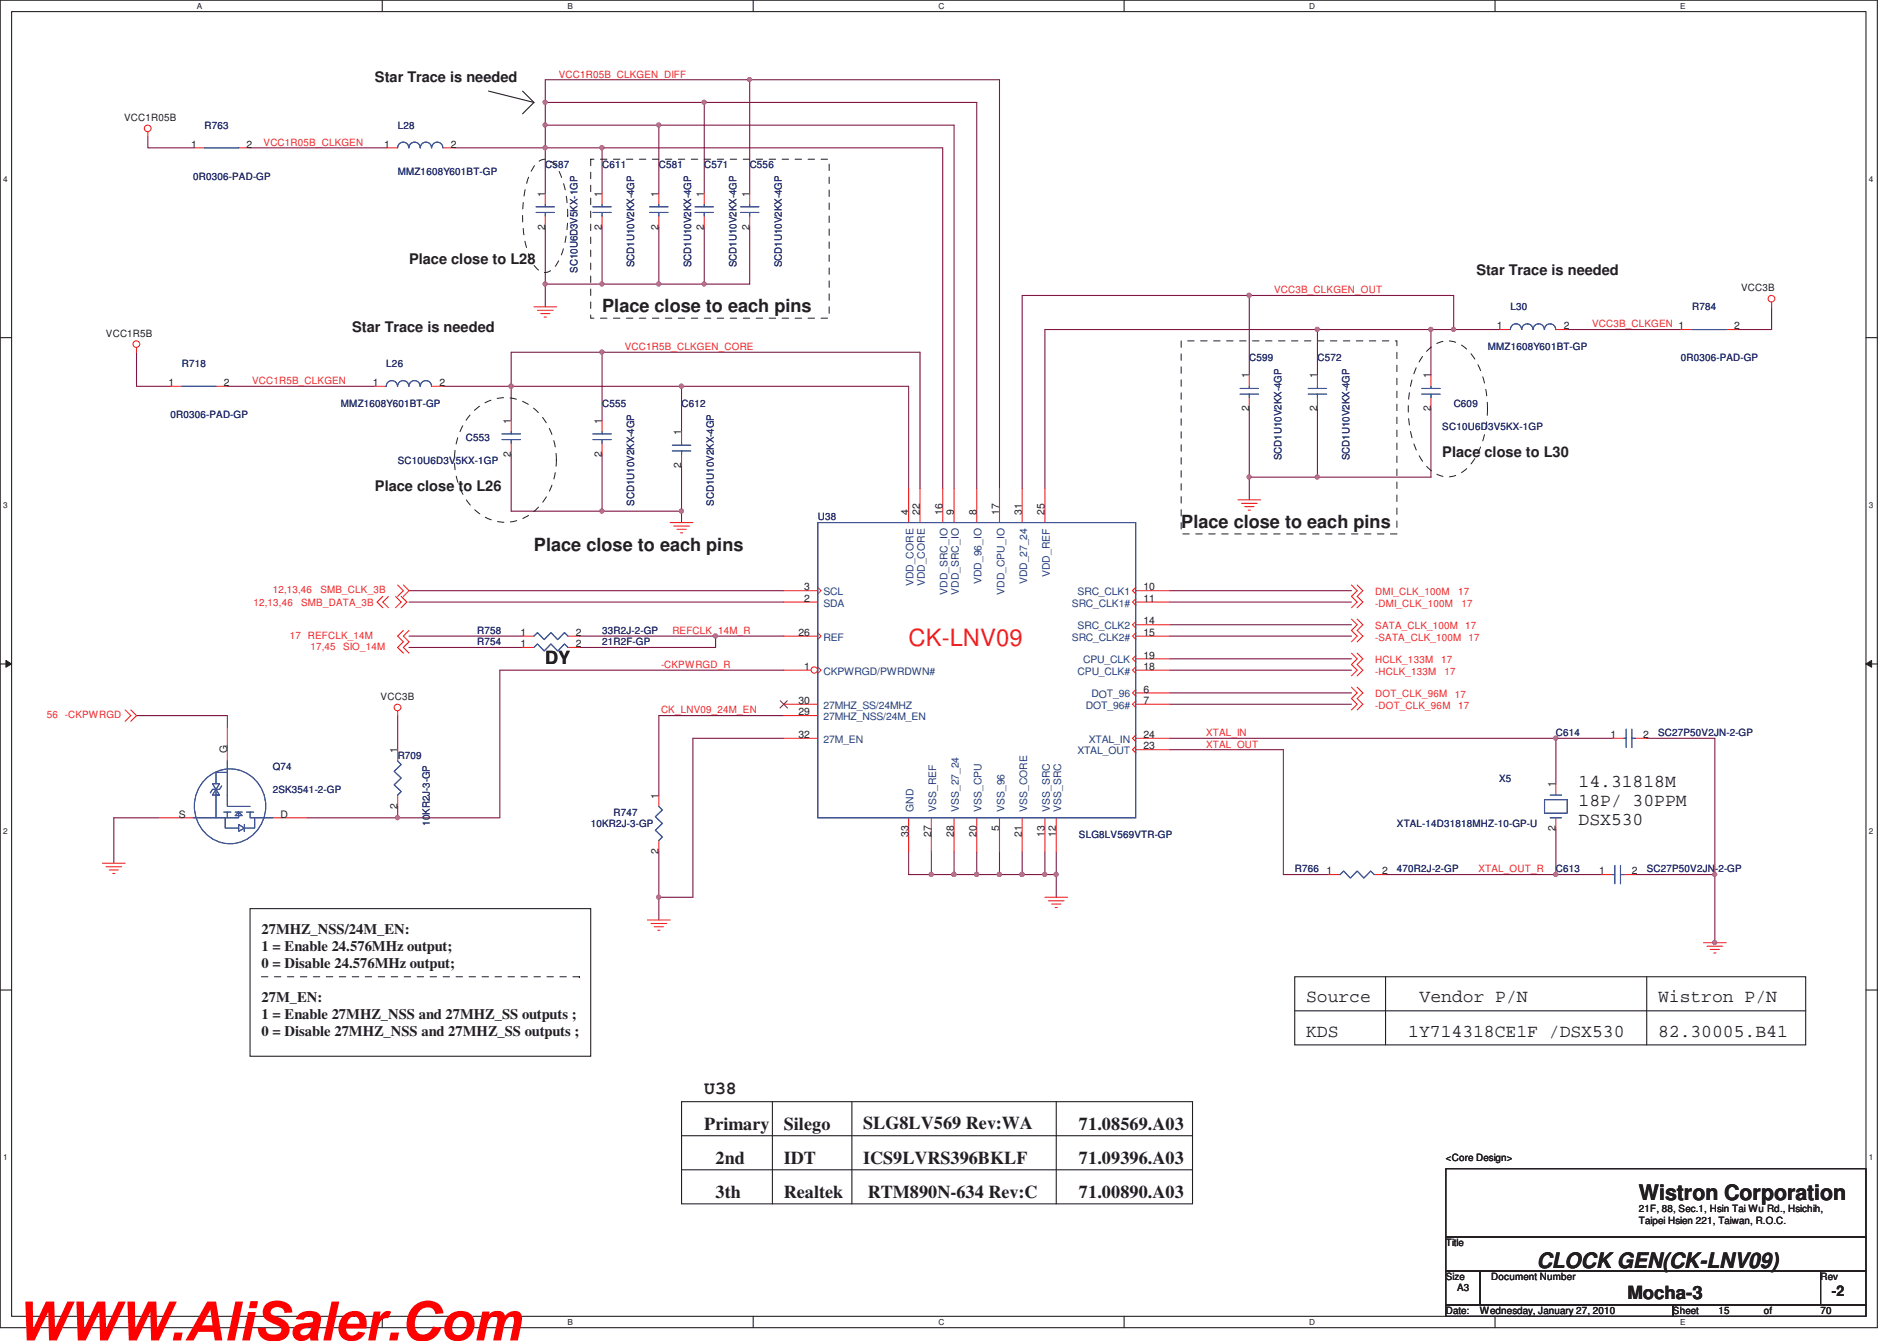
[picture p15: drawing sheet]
<svg xmlns="http://www.w3.org/2000/svg" width="297mm" height="210mm" viewBox="0 0 297 210" stroke-linecap="round" stroke-linejoin="round" font-family="sans-serif">
<defs><g id="words">
<text font-size="8.5" fill="#f00" x="2.5" y="209.9">WWW.AliSaler.Com</text>
<text font-size="3.7" fill="#ec2426" x="142.3" y="101.2">CK-LNV09</text>
<g font-size="3.3" fill="#231f20">
<text x="256.6" y="187.9">Wistron Corporation</text>
<text x="240.6" y="198.5">CLOCK GEN(CK-LNV09)</text>
</g>
<g font-size="2.8" fill="#231f20">
<text x="94.3" y="48.9">Place close to each pins</text>
<text x="185" y="82.7">Place close to each pins</text>
<text x="83.6" y="86.2">Place close to each pins</text>
<text x="85.4" y="104">DY</text>
<text x="247.2" y="123.2">14.31818M</text>
<text x="247.2" y="126.2">18P/ 30PPM</text>
<text x="247.2" y="129.2">DSX530</text>
<text x="204.5" y="157">Source</text>
<text x="222.3" y="157">Vendor P/N</text>
<text x="259.6" y="157">Wistron P/N</text>
<text x="204.5" y="162.3">KDS</text>
<text x="220.5" y="162.3">1Y714318CE1F /DSX530</text>
<text x="259.6" y="162.3">82.30005.B41</text>
<text x="110.3" y="171.3">U38</text>
<text x="110.3" y="176.9">Primary</text>
<text x="122.7" y="176.9">Silego</text>
<text x="135.2" y="176.9">SLG8LV569 Rev:WA</text>
<text x="168.9" y="176.9">71.08569.A03</text>
<text x="112.1" y="182.2">2nd</text>
<text x="122.7" y="182.2">IDT</text>
<text x="135.2" y="182.2">ICS9LVRS396BKLF</text>
<text x="168.9" y="182.2">71.09396.A03</text>
<text x="112.1" y="187.5">3th</text>
<text x="122.7" y="187.5">Realtek</text>
<text x="135.9" y="187.5">RTM890N-634 Rev:C</text>
<text x="168.9" y="187.5">71.00890.A03</text>
<text x="254.8" y="203.4">Mocha-3</text>
</g>
<g font-size="2.3" fill="#231f20">
<text x="58.7" y="12.8">Star Trace is needed</text>
<text x="64" y="41.3">Place close to L28</text>
<text x="231.2" y="43">Star Trace is needed</text>
<text x="55.2" y="51.9">Star Trace is needed</text>
<text x="225.8" y="71.5">Place close to L30</text>
<text x="58.7" y="76.8">Place close to L26</text>
<text x="40.9" y="146.2">27MHZ_NSS/24M_EN:</text>
<text x="40.9" y="148.9">1 = Enable 24.576MHz output;</text>
<text x="40.9" y="151.6">0 = Disable 24.576MHz output;</text>
<text x="40.9" y="156.8">27M_EN:</text>
<text x="40.9" y="159.6">1 = Enable 27MHZ_NSS and 27MHZ_SS outputs ;</text>
<text x="40.9" y="162.3">0 = Disable 27MHZ_NSS and 27MHZ_SS outputs ;</text>
<text x="286.8" y="202.9">-2</text>
</g>
<g font-size="1.6" fill="#ec2426">
<text x="87.5" y="12.1">VCC1R05B_CLKGEN_DIFF</text>
<text x="41.3" y="22.8">VCC1R05B_CLKGEN</text>
<text x="199.5" y="45.9">VCC3B_CLKGEN_OUT</text>
<text x="249.3" y="51.3">VCC3B_CLKGEN 1</text>
<text x="97.8" y="54.8">VCC1R5B_CLKGEN_CORE</text>
<text x="39.5" y="60.2">VCC1R5B_CLKGEN</text>
<text x="39.7" y="94.8">12,13,46</text>
<text x="42.7" y="92.9">12,13,46</text>
<text x="47.2" y="94.8">SMB_DATA_3B</text>
<text x="50.2" y="92.9">SMB_CLK_3B</text>
<text x="215.3" y="95">-DMI_CLK_100M</text>
<text x="215.3" y="93.2">DMI_CLK_100M</text>
<text x="228.3" y="93.2">17</text>
<text x="228.9" y="95">17</text>
<text x="45.4" y="100">17 REFCLK_14M</text>
<text x="48.6" y="101.8">17,45</text>
<text x="53.7" y="101.8">SIO_14M</text>
<text x="105.3" y="99.3">REFCLK_14M_R</text>
<text x="215.3" y="100.3">-SATA_CLK_100M</text>
<text x="215.3" y="98.5">SATA_CLK_100M 17</text>
<text x="230" y="100.3">17</text>
<text x="103.5" y="104.6">-CKPWRGD_R</text>
<text x="215.3" y="103.9">HCLK_133M</text>
<text x="215.3" y="105.7">-HCLK_133M</text>
<text x="225.7" y="103.9">17</text>
<text x="226.2" y="105.7">17</text>
<text x="7.3" y="112.4">56 -CKPWRGD</text>
<text x="103.5" y="111.7">CK_LNV09_24M_EN</text>
<text x="215.3" y="111">-DOT_CLK_96M</text>
<text x="215.3" y="109.2">DOT_CLK_96M</text>
<text x="227.8" y="109.2">17</text>
<text x="228.3" y="111">17</text>
<text x="188.8" y="117">XTAL_OUT</text>
<text x="188.8" y="115.3">XTAL_IN</text>
<text x="231.5" y="136.6">XTAL_OUT_R</text>
</g>
<g font-size="1.6" fill="#231f20">
<text x="19.4" y="18.9">VCC1R05B</text>
<text x="29.9" y="23.1">1</text>
<text x="38.6" y="23.1">2</text>
<text x="60.2" y="23.1">1</text>
<text x="70.6" y="23.1">2</text>
<text x="85.3" y="35.9" transform="rotate(-90 85.3 35.9)">2</text>
<text x="85.3" y="30.8" transform="rotate(-90 85.3 30.8)">1</text>
<text x="94.2" y="35.9" transform="rotate(-90 94.2 35.9)">2</text>
<text x="94.2" y="30.8" transform="rotate(-90 94.2 30.8)">1</text>
<text x="103.1" y="35.9" transform="rotate(-90 103.1 35.9)">2</text>
<text x="103.1" y="30.8" transform="rotate(-90 103.1 30.8)">1</text>
<text x="110.2" y="35.9" transform="rotate(-90 110.2 35.9)">2</text>
<text x="110.2" y="30.8" transform="rotate(-90 110.2 30.8)">1</text>
<text x="117.3" y="35.9" transform="rotate(-90 117.3 35.9)">2</text>
<text x="117.3" y="30.8" transform="rotate(-90 117.3 30.8)">1</text>
<text x="272.6" y="45.6">VCC3B</text>
<text x="16.6" y="52.7">VCC1R5B</text>
<text x="234.4" y="51.6">1</text>
<text x="244.9" y="51.6">2</text>
<text x="271.5" y="51.6">2</text>
<text x="195.6" y="59.3" transform="rotate(-90 195.6 59.3)">1</text>
<text x="206.2" y="59.3" transform="rotate(-90 206.2 59.3)">1</text>
<text x="224" y="59.3" transform="rotate(-90 224 59.3)">1</text>
<text x="26.4" y="60.4">1</text>
<text x="35" y="60.4">2</text>
<text x="58.4" y="60.4">1</text>
<text x="68.8" y="60.4">2</text>
<text x="195.6" y="64.4" transform="rotate(-90 195.6 64.4)">2</text>
<text x="206.2" y="64.4" transform="rotate(-90 206.2 64.4)">2</text>
<text x="224" y="64.4" transform="rotate(-90 224 64.4)">2</text>
<text x="80" y="71.5" transform="rotate(-90 80 71.5)">2</text>
<text x="80" y="66.4" transform="rotate(-90 80 66.4)">1</text>
<text x="94.2" y="71.5" transform="rotate(-90 94.2 71.5)">2</text>
<text x="94.2" y="66.4" transform="rotate(-90 94.2 66.4)">1</text>
<text x="106.7" y="68.2" transform="rotate(-90 106.7 68.2)">1</text>
<text x="106.7" y="73.3" transform="rotate(-90 106.7 73.3)">2</text>
<text x="142.2" y="80.6" transform="rotate(-90 142.2 80.6)">4</text>
<text x="144" y="80.6" transform="rotate(-90 144 80.6)">22</text>
<text x="147.6" y="80.6" transform="rotate(-90 147.6 80.6)">16</text>
<text x="149.3" y="80.6" transform="rotate(-90 149.3 80.6)">9</text>
<text x="152.9" y="80.6" transform="rotate(-90 152.9 80.6)">8</text>
<text x="156.5" y="80.6" transform="rotate(-90 156.5 80.6)">17</text>
<text x="160" y="80.6" transform="rotate(-90 160 80.6)">31</text>
<text x="163.6" y="80.6" transform="rotate(-90 163.6 80.6)">25</text>
<text x="125.9" y="94.2">2</text>
<text x="125.9" y="92.5">3</text>
<text x="179.1" y="92.5">10</text>
<text x="179.1" y="94.2">11</text>
<text x="81.5" y="101.3">1</text>
<text x="81.5" y="99.6">1</text>
<text x="90.2" y="101.3">2</text>
<text x="90.2" y="99.6">2</text>
<text x="125" y="99.6">26</text>
<text x="179.1" y="97.8">14</text>
<text x="179.1" y="99.6">15</text>
<text x="125.9" y="104.9">1</text>
<text x="179.1" y="103.1">19</text>
<text x="179.1" y="104.9">18</text>
<text x="59.6" y="109.6">VCC3B</text>
<text x="125" y="112">29</text>
<text x="125" y="110.2">30</text>
<text x="179.1" y="108.5">6</text>
<text x="179.1" y="110.2">7</text>
<text x="35.6" y="117.9" transform="rotate(-90 35.6 117.9)">G</text>
<text x="62.2" y="117.9" transform="rotate(-90 62.2 117.9)">1</text>
<text x="125" y="115.6">32</text>
<text x="179.1" y="115.6">24</text>
<text x="179.1" y="117.3">23</text>
<text x="252.2" y="115.6">1</text>
<text x="257.3" y="115.6">2</text>
<text x="103.1" y="125" transform="rotate(-90 103.1 125)">1</text>
<text x="243.6" y="123.3" transform="rotate(-90 243.6 123.3)">1</text>
<text x="28" y="128">S</text>
<text x="43.9" y="128">D</text>
<text x="62.2" y="126.6" transform="rotate(-90 62.2 126.6)">2</text>
<text x="142.2" y="131.1" transform="rotate(-90 142.2 131.1)">33</text>
<text x="145.8" y="131.1" transform="rotate(-90 145.8 131.1)">27</text>
<text x="149.3" y="131.1" transform="rotate(-90 149.3 131.1)">28</text>
<text x="152.9" y="131.1" transform="rotate(-90 152.9 131.1)">20</text>
<text x="156.5" y="130.2" transform="rotate(-90 156.5 130.2)">5</text>
<text x="160" y="131.1" transform="rotate(-90 160 131.1)">21</text>
<text x="163.6" y="131.1" transform="rotate(-90 163.6 131.1)">13</text>
<text x="165.4" y="131.1" transform="rotate(-90 165.4 131.1)">12</text>
<text x="243.6" y="130.2" transform="rotate(-90 243.6 130.2)">2</text>
<text x="103.1" y="133.7" transform="rotate(-90 103.1 133.7)">2</text>
<text x="207.7" y="136.9">1</text>
<text x="216.4" y="136.9">2</text>
<text x="250.4" y="136.9">1</text>
<text x="255.5" y="136.9">2</text>
<text x="226.4" y="181.8">&lt;Core Design&gt;</text>
<text x="256.6" y="189.8">21F, 88, Sec.1, Hsin Tai Wu Rd., Hsichih,</text>
<text x="256.6" y="191.6">Taipei Hsien 221, Taiwan, R.O.C.</text>
<text x="226.4" y="195.1">Title</text>
<text x="226.4" y="200.4">Size</text>
<text x="228.2" y="202.2">A3</text>
<text x="233.5" y="200.4">Document Number</text>
<text x="285.1" y="200.4">Rev</text>
<text x="226.4" y="205.8">Date:</text>
<text x="231.7" y="205.8">Wednesday, January 27, 2010</text>
<text x="262" y="205.8">Sheet</text>
<text x="269.1" y="205.8">15</text>
<text x="276.2" y="205.8">of</text>
<text x="285.1" y="205.8">70</text>
</g>
<g font-size="1.6" fill="#2d2d72">
<text x="32" y="20.1">R763</text>
<text x="62.3" y="20.1">L28</text>
<text x="30.3" y="28.1">0R0306-PAD-GP</text>
<text x="62.3" y="27.4">MMZ1608Y601BT-GP</text>
<text x="85.4" y="26.4">C587</text>
<text x="94.3" y="26.4">C611</text>
<text x="103.2" y="26.4">C581</text>
<text x="110.3" y="26.4">C571</text>
<text x="117.4" y="26.4">C556</text>
<text x="99.3" y="41.8" transform="rotate(-90 99.3 41.8)">SCD1U10V2KX-4GP</text>
<text x="108.2" y="41.8" transform="rotate(-90 108.2 41.8)">SCD1U10V2KX-4GP</text>
<text x="115.3" y="41.8" transform="rotate(-90 115.3 41.8)">SCD1U10V2KX-4GP</text>
<text x="122.4" y="41.8" transform="rotate(-90 122.4 41.8)">SCD1U10V2KX-4GP</text>
<text x="90.4" y="42.7" transform="rotate(-90 90.4 42.7)">SC10U6D3V5KX-1GP</text>
<text x="236.5" y="48.6">L30</text>
<text x="265" y="48.6">R784</text>
<text x="28.5" y="57.5">R718</text>
<text x="60.5" y="57.5">L26</text>
<text x="195.6" y="56.6">C599</text>
<text x="206.3" y="56.6">C572</text>
<text x="233" y="54.8">MMZ1608Y601BT-GP</text>
<text x="263.2" y="56.6">0R0306-PAD-GP</text>
<text x="26.7" y="65.5">0R0306-PAD-GP</text>
<text x="53.4" y="63.7">MMZ1608Y601BT-GP</text>
<text x="94.3" y="63.7">C555</text>
<text x="106.7" y="63.7">C612</text>
<text x="227.6" y="63.7">C609</text>
<text x="72.9" y="69">C553</text>
<text x="225.8" y="67.3">SC10U6D3V5KX-1GP</text>
<text x="62.3" y="72.6">SC10U6D3V5KX-1GP</text>
<text x="200.7" y="72" transform="rotate(-90 200.7 72)">SCD1U10V2KX-4GP</text>
<text x="211.3" y="72" transform="rotate(-90 211.3 72)">SCD1U10V2KX-4GP</text>
<text x="99.3" y="79.2" transform="rotate(-90 99.3 79.2)">SCD1U10V2KX-4GP</text>
<text x="111.8" y="79.2" transform="rotate(-90 111.8 79.2)">SCD1U10V2KX-4GP</text>
<text x="128.1" y="81.5">U38</text>
<text x="74.7" y="101">R754</text>
<text x="74.7" y="99.3">R758</text>
<text x="94.3" y="101">21R2F-GP</text>
<text x="94.3" y="99.3">33R2J-2-GP</text>
<text x="62.3" y="118.8">R709</text>
<text x="243.6" y="115.3">C614</text>
<text x="259.6" y="115.3">SC27P50V2JN-2-GP</text>
<text x="42.7" y="120.6">Q74</text>
<text x="42.7" y="124.2">2SK3541-2-GP</text>
<text x="234.7" y="122.4">X5</text>
<text x="67.3" y="129.3" transform="rotate(-90 67.3 129.3)">10KR2J-3-GP</text>
<text x="92.5" y="129.5">10KR2J-3-GP</text>
<text x="96.1" y="127.7">R747</text>
<text x="168.9" y="131.3">SLG8LV569VTR-GP</text>
<text x="218.7" y="129.5">XTAL-14D31818MHZ-10-GP-U</text>
<text x="202.7" y="136.6">R766</text>
<text x="218.7" y="136.6">470R2J-2-GP</text>
<text x="243.6" y="136.6">C613</text>
<text x="257.8" y="136.6">SC27P50V2JN-2-GP</text>
</g>
<g font-size="1.6" fill="#1d437e">
<text x="128.9" y="95">SDA</text>
<text x="128.9" y="93.2">SCL</text>
<text x="143" y="91.8" transform="rotate(-90 143 91.8)">VDD_CORE</text>
<text x="144.8" y="91.8" transform="rotate(-90 144.8 91.8)">VDD_CORE</text>
<text x="148.4" y="93.2" transform="rotate(-90 148.4 93.2)">VDD_SRC_IO</text>
<text x="150.2" y="93.2" transform="rotate(-90 150.2 93.2)">VDD_SRC_IO</text>
<text x="153.7" y="91.5" transform="rotate(-90 153.7 91.5)">VDD_96_IO</text>
<text x="157.3" y="93.2" transform="rotate(-90 157.3 93.2)">VDD_CPU_IO</text>
<text x="160.8" y="91.5" transform="rotate(-90 160.8 91.5)">VDD_27_24</text>
<text x="164.4" y="90.4" transform="rotate(-90 164.4 90.4)">VDD_REF</text>
<text x="167.8" y="95">SRC_CLK1#</text>
<text x="168.7" y="93.2">SRC_CLK1</text>
<text x="128.9" y="100.3">REF</text>
<text x="167.8" y="100.3">SRC_CLK2#</text>
<text x="168.7" y="98.5">SRC_CLK2</text>
<text x="128.9" y="105.7">CKPWRGD/PWRDWN#</text>
<text x="168.7" y="105.7">CPU_CLK#</text>
<text x="169.6" y="103.9">CPU_CLK</text>
<text x="128.9" y="112.8">27MHZ_NSS/24M_EN</text>
<text x="128.9" y="111">27MHZ_SS/24MHZ</text>
<text x="170" y="111">DOT_96#</text>
<text x="170.9" y="109.2">DOT_96</text>
<text x="128.9" y="116.3">27M_EN</text>
<text x="168.7" y="118.1">XTAL_OUT</text>
<text x="170.5" y="116.3">XTAL_IN</text>
<text x="143" y="127.2" transform="rotate(-90 143 127.2)">GND</text>
<text x="146.6" y="127.2" transform="rotate(-90 146.6 127.2)">VSS_REF</text>
<text x="150.2" y="127.2" transform="rotate(-90 150.2 127.2)">VSS_27_24</text>
<text x="153.7" y="127.2" transform="rotate(-90 153.7 127.2)">VSS_CPU</text>
<text x="157.3" y="127.2" transform="rotate(-90 157.3 127.2)">VSS_96</text>
<text x="160.8" y="127.2" transform="rotate(-90 160.8 127.2)">VSS_CORE</text>
<text x="164.4" y="127.2" transform="rotate(-90 164.4 127.2)">VSS_SRC</text>
<text x="166.2" y="127.2" transform="rotate(-90 166.2 127.2)">VSS_SRC</text>
</g>
<g font-size="1.3" fill="#231f20">
<text x="30.8" y="1.4">A</text>
<text x="88.9" y="1.4">B</text>
<text x="146.9" y="1.4">C</text>
<text x="205" y="1.4">D</text>
<text x="263.1" y="1.4">E</text>
<text x=".5" y="28.5">4</text>
<text x="292.6" y="28.5">4</text>
<text x=".5" y="79.5">3</text>
<text x="292.6" y="79.5">3</text>
<text x=".5" y="130.6">2</text>
<text x="292.6" y="130.6">2</text>
<text x=".5" y="181.7">1</text>
<text x="292.6" y="181.7">1</text>
<text x="30.8" y="207.4">A</text>
<text x="88.9" y="207.4">B</text>
<text x="146.9" y="207.4">C</text>
<text x="205" y="207.4">D</text>
<text x="263.1" y="207.4">E</text>
</g>
</g></defs>
<path d="M0 0h294v207.9h-294zM1.8 1.8h290.4v204.3h-290.4z" fill="none" stroke="#231f20" stroke-width=".17"/>
<g fill="#fff">
<path d="M30.8 .2h.8v1.4h-.8z"/>
<path d="M30.8 206.3h.8v1.4h-.8z"/>
</g>
<path d="M59.9 0v1.8M59.9 206.1v1.8" fill="none" stroke="#231f20" stroke-width=".17"/>
<g fill="#fff">
<path d="M88.9 .2h.8v1.4h-.8z"/>
<path d="M88.9 206.3h.8v1.4h-.8z"/>
</g>
<path d="M117.9 0v1.8M117.9 206.1v1.8" fill="none" stroke="#231f20" stroke-width=".17"/>
<g fill="#fff">
<path d="M146.9 .2h.9v1.4h-.9z"/>
<path d="M146.9 206.3h.9v1.4h-.9z"/>
</g>
<path d="M176 0v1.8M176 206.1v1.8" fill="none" stroke="#231f20" stroke-width=".17"/>
<g fill="#fff">
<path d="M205 .2h.9v1.4h-.9z"/>
<path d="M205 206.3h.9v1.4h-.9z"/>
</g>
<path d="M234.1 0v1.8M234.1 206.1v1.8" fill="none" stroke="#231f20" stroke-width=".17"/>
<g fill="#fff">
<path d="M263.1 .2h.8v1.4h-.8z"/>
<path d="M263.1 206.3h.8v1.4h-.8z"/>
<path d="M.5 27.3h.7v1.4h-.7z"/>
<path d="M292.6 27.3h.7v1.4h-.7z"/>
<path d="M.5 78.4h.7v1.4h-.7z"/>
<path d="M292.6 78.4h.7v1.4h-.7z"/>
</g>
<path d="M0 52.9h1.8M292.2 52.9h1.8" fill="none" stroke="#231f20" stroke-width=".17"/>
<g fill="#fff">
<path d="M.5 129.5h.7v1.4h-.7z"/>
<path d="M292.6 129.5h.7v1.4h-.7z"/>
</g>
<path d="M0 104h1.8M292.2 104h1.8" fill="none" stroke="#231f20" stroke-width=".17"/>
<path d="M.9 103.4l.9 .6-.9 .5z" fill="#231f20"/>
<path d="M.9 103.4l.9 .6-.9 .5z" fill="none" stroke="#231f20" stroke-width=".16"/>
<path d="M292.2 104l.9-.6v1.1z" fill="#231f20"/>
<path d="M292.2 104l.9-.6v1.1z" fill="none" stroke="#231f20" stroke-width=".16"/>
<g fill="#fff">
<path d="M.5 180.5h.7v1.4h-.7z"/>
<path d="M292.6 180.5h.7v1.4h-.7z"/>
</g>
<path d="M0 155h1.8M292.2 155h1.8" fill="none" stroke="#231f20" stroke-width=".17"/>
<path d="M64 99.6h17.8M122.7 99.6h-10.6v1.8h-21.4M103.2 112.1v12.4M103.2 140.5h5.3" fill="none" stroke="#7f1542" stroke-width=".17"/>
<circle cx="112" cy="99.6" r=".32" fill="#b8529f"/>
<circle cx="112" cy="99.6" r=".32" fill="none" stroke="#b8529f" stroke-width=".17"/>
<path d="M90.7 99.6h21.4M103.2 133.4v7.1" fill="none" stroke="#7f1542" stroke-width=".17"/>
<circle cx="103.1" cy="140.5" r=".32" fill="#b8529f"/>
<circle cx="103.1" cy="140.5" r=".32" fill="none" stroke="#b8529f" stroke-width=".17"/>
<path d="M23.2 21.4v1.8h7.1M39.2 23.2h21.3M71.2 23.2h14.2v7.1M85.4 44.5v3.5M62.3 112.1v5.3" fill="none" stroke="#7f1542" stroke-width=".17"/>
<circle cx="85.4" cy="44.5" r=".32" fill="#b8529f"/>
<circle cx="85.4" cy="44.5" r=".32" fill="none" stroke="#b8529f" stroke-width=".17"/>
<path d="M85.4 23.2h8.9v7.1" fill="none" stroke="#7f1542" stroke-width=".17"/>
<circle cx="94.2" cy="23.1" r=".32" fill="#b8529f"/>
<circle cx="94.2" cy="23.1" r=".32" fill="none" stroke="#b8529f" stroke-width=".17"/>
<circle cx="85.4" cy="23.1" r=".32" fill="#b8529f"/>
<circle cx="85.4" cy="23.1" r=".32" fill="none" stroke="#b8529f" stroke-width=".17"/>
<path d="M94.3 23.2h53.3M94.3 35.6v8.9h-8.9" fill="none" stroke="#7f1542" stroke-width=".17"/>
<circle cx="94.2" cy="44.5" r=".32" fill="#b8529f"/>
<circle cx="94.2" cy="44.5" r=".32" fill="none" stroke="#b8529f" stroke-width=".17"/>
<path d="M103.2 35.6v8.9h-8.9" fill="none" stroke="#7f1542" stroke-width=".17"/>
<circle cx="103.1" cy="44.5" r=".32" fill="#b8529f"/>
<circle cx="103.1" cy="44.5" r=".32" fill="none" stroke="#b8529f" stroke-width=".17"/>
<path d="M110.3 35.6v8.9h-7.1" fill="none" stroke="#7f1542" stroke-width=".17"/>
<circle cx="110.3" cy="44.5" r=".32" fill="#b8529f"/>
<circle cx="110.3" cy="44.5" r=".32" fill="none" stroke="#b8529f" stroke-width=".17"/>
<path d="M85.4 19.6h17.8v10.7" fill="none" stroke="#7f1542" stroke-width=".17"/>
<circle cx="103.1" cy="19.6" r=".32" fill="#b8529f"/>
<circle cx="103.1" cy="19.6" r=".32" fill="none" stroke="#b8529f" stroke-width=".17"/>
<circle cx="85.4" cy="19.6" r=".32" fill="#b8529f"/>
<circle cx="85.4" cy="19.6" r=".32" fill="none" stroke="#b8529f" stroke-width=".17"/>
<path d="M103.2 19.6h46.2M85.4 23.2v-7.2h24.9v14.3M117.4 35.6v8.9h-7.1" fill="none" stroke="#7f1542" stroke-width=".17"/>
<circle cx="110.3" cy="16" r=".32" fill="#b8529f"/>
<circle cx="110.3" cy="16" r=".32" fill="none" stroke="#b8529f" stroke-width=".17"/>
<circle cx="85.4" cy="16" r=".32" fill="#b8529f"/>
<circle cx="85.4" cy="16" r=".32" fill="none" stroke="#b8529f" stroke-width=".17"/>
<path d="M110.3 16h42.6M156.5 12.5h-39.1v17.8" fill="none" stroke="#7f1542" stroke-width=".17"/>
<circle cx="117.4" cy="12.5" r=".32" fill="#b8529f"/>
<circle cx="117.4" cy="12.5" r=".32" fill="none" stroke="#b8529f" stroke-width=".17"/>
<path d="M85.4 12.5v3.5M227.6 51.6h7.1M245.4 51.6h17.8M277.4 48v3.6h-5.3" fill="none" stroke="#7f1542" stroke-width=".17"/>
<circle cx="227.6" cy="51.6" r=".32" fill="#b8529f"/>
<circle cx="227.6" cy="51.6" r=".32" fill="none" stroke="#b8529f" stroke-width=".17"/>
<path d="M224.1 51.6v7.1" fill="none" stroke="#7f1542" stroke-width=".17"/>
<circle cx="224" cy="51.6" r=".32" fill="#b8529f"/>
<circle cx="224" cy="51.6" r=".32" fill="none" stroke="#b8529f" stroke-width=".17"/>
<path d="M206.3 51.6h17.8" fill="none" stroke="#7f1542" stroke-width=".17"/>
<circle cx="206.3" cy="51.6" r=".32" fill="#b8529f"/>
<circle cx="206.3" cy="51.6" r=".32" fill="none" stroke="#b8529f" stroke-width=".17"/>
<path d="M195.6 46.3v12.4M206.3 51.6v7.1M206.3 64v10.7h17.8v-10.7" fill="none" stroke="#7f1542" stroke-width=".17"/>
<circle cx="206.3" cy="74.7" r=".32" fill="#b8529f"/>
<circle cx="206.3" cy="74.7" r=".32" fill="none" stroke="#b8529f" stroke-width=".17"/>
<path d="M195.6 64v14.3" fill="none" stroke="#7f1542" stroke-width=".17"/>
<circle cx="195.6" cy="74.7" r=".32" fill="#b8529f"/>
<circle cx="195.6" cy="74.7" r=".32" fill="none" stroke="#b8529f" stroke-width=".17"/>
<path d="M195.6 46.3h32" fill="none" stroke="#7f1542" stroke-width=".17"/>
<circle cx="195.6" cy="46.2" r=".32" fill="#b8529f"/>
<circle cx="195.6" cy="46.2" r=".32" fill="none" stroke="#b8529f" stroke-width=".17"/>
<path d="M94.3 55.2v10.6M227.6 46.3v5.3" fill="none" stroke="#7f1542" stroke-width=".17"/>
<circle cx="94.2" cy="55.1" r=".32" fill="#b8529f"/>
<circle cx="94.2" cy="55.1" r=".32" fill="none" stroke="#b8529f" stroke-width=".17"/>
<path d="M85.4 12.5h32M85.4 35.6v8.9M94.3 55.2h49.8M106.7 60.5v7.1M195.6 74.7h10.7M21.4 112.1h14.2v1.7M108.5 115.6v24.9M24.9 128.1h-7.1v7.1M142.3 133.4v3.5M163.6 136.9h1.8M103.2 140.5v3.6" fill="none" stroke="#7f1542" stroke-width=".17"/>
<circle cx="165.4" cy="136.9" r=".32" fill="#b8529f"/>
<circle cx="165.4" cy="136.9" r=".32" fill="none" stroke="#b8529f" stroke-width=".17"/>
<path d="M145.8 133.4v3.5M149.4 133.4v3.5h3.5M165.4 133.4v7.1" fill="none" stroke="#7f1542" stroke-width=".17"/>
<circle cx="152.9" cy="136.9" r=".32" fill="#b8529f"/>
<circle cx="152.9" cy="136.9" r=".32" fill="none" stroke="#b8529f" stroke-width=".17"/>
<circle cx="149.4" cy="136.9" r=".32" fill="#b8529f"/>
<circle cx="149.4" cy="136.9" r=".32" fill="none" stroke="#b8529f" stroke-width=".17"/>
<path d="M145.8 136.9h3.6" fill="none" stroke="#7f1542" stroke-width=".17"/>
<circle cx="149.4" cy="136.9" r=".32" fill="#b8529f"/>
<circle cx="149.4" cy="136.9" r=".32" fill="none" stroke="#b8529f" stroke-width=".17"/>
<circle cx="145.8" cy="136.9" r=".32" fill="#b8529f"/>
<circle cx="145.8" cy="136.9" r=".32" fill="none" stroke="#b8529f" stroke-width=".17"/>
<path d="M152.9 133.4v3.5h3.6v-3.5" fill="none" stroke="#7f1542" stroke-width=".17"/>
<circle cx="156.5" cy="136.9" r=".32" fill="#b8529f"/>
<circle cx="156.5" cy="136.9" r=".32" fill="none" stroke="#b8529f" stroke-width=".17"/>
<circle cx="152.9" cy="136.9" r=".32" fill="#b8529f"/>
<circle cx="152.9" cy="136.9" r=".32" fill="none" stroke="#b8529f" stroke-width=".17"/>
<path d="M160.1 133.4v3.5h-3.6" fill="none" stroke="#7f1542" stroke-width=".17"/>
<circle cx="160" cy="136.9" r=".32" fill="#b8529f"/>
<circle cx="160" cy="136.9" r=".32" fill="none" stroke="#b8529f" stroke-width=".17"/>
<circle cx="156.5" cy="136.9" r=".32" fill="#b8529f"/>
<circle cx="156.5" cy="136.9" r=".32" fill="none" stroke="#b8529f" stroke-width=".17"/>
<path d="M163.6 133.4v3.5h-3.5" fill="none" stroke="#7f1542" stroke-width=".17"/>
<circle cx="163.6" cy="136.9" r=".32" fill="#b8529f"/>
<circle cx="163.6" cy="136.9" r=".32" fill="none" stroke="#b8529f" stroke-width=".17"/>
<circle cx="160" cy="136.9" r=".32" fill="#b8529f"/>
<circle cx="160" cy="136.9" r=".32" fill="none" stroke="#b8529f" stroke-width=".17"/>
<path d="M183.2 103.2h28.4M183.2 104.9h28.4M183.2 117.4h17.8v19.5h7.1M257.8 115.6h10.7M142.3 136.9h3.5M243.6 129.8v7.1h7.1M268.5 136.9v10.7" fill="none" stroke="#7f1542" stroke-width=".17"/>
<circle cx="268.5" cy="147.6" r=".32" fill="#b8529f"/>
<circle cx="268.5" cy="147.6" r=".32" fill="none" stroke="#b8529f" stroke-width=".17"/>
<path d="M256.1 136.9h12.4" fill="none" stroke="#7f1542" stroke-width=".17"/>
<circle cx="268.5" cy="136.9" r=".32" fill="#b8529f"/>
<circle cx="268.5" cy="136.9" r=".32" fill="none" stroke="#b8529f" stroke-width=".17"/>
<path d="M64 92.5h58.7M64 94.3h58.7M103.2 112.1h19.5M108.5 115.6h14.2M122.7 104.9h-44.4v23.2h-30.3M62.3 126.3v1.8" fill="none" stroke="#7f1542" stroke-width=".17"/>
<circle cx="62.2" cy="128" r=".32" fill="#b8529f"/>
<circle cx="62.2" cy="128" r=".32" fill="none" stroke="#b8529f" stroke-width=".17"/>
<path d="M35.6 60.5h23.1M80 60.5v5.3" fill="none" stroke="#7f1542" stroke-width=".17"/>
<circle cx="80" cy="60.5" r=".32" fill="#b8529f"/>
<circle cx="80" cy="60.5" r=".32" fill="none" stroke="#b8529f" stroke-width=".17"/>
<path d="M106.7 60.5h35.6" fill="none" stroke="#7f1542" stroke-width=".17"/>
<circle cx="106.7" cy="60.5" r=".32" fill="#b8529f"/>
<circle cx="106.7" cy="60.5" r=".32" fill="none" stroke="#b8529f" stroke-width=".17"/>
<path d="M144.1 55.2v21.3M142.3 60.5v16M94.3 80h12.4" fill="none" stroke="#7f1542" stroke-width=".17"/>
<circle cx="106.7" cy="80" r=".32" fill="#b8529f"/>
<circle cx="106.7" cy="80" r=".32" fill="none" stroke="#b8529f" stroke-width=".17"/>
<circle cx="94.2" cy="80" r=".32" fill="#b8529f"/>
<circle cx="94.2" cy="80" r=".32" fill="none" stroke="#b8529f" stroke-width=".17"/>
<path d="M94.3 55.2h-14.3v5.3M69.4 60.5h37.3M80 71.2v8.8h14.3v-8.8M106.7 72.9v8.9" fill="none" stroke="#7f1542" stroke-width=".17"/>
<circle cx="80" cy="60.5" r=".32" fill="#b8529f"/>
<circle cx="80" cy="60.5" r=".32" fill="none" stroke="#b8529f" stroke-width=".17"/>
<path d="M149.4 19.6v56.9M152.9 16v60.5M156.5 12.5v64M147.6 23.2v53.3M21.4 55.2v5.3h5.3M195.6 46.3h-35.5v30.2M206.3 51.6h-42.7v24.9M224.1 51.6h3.5M268.5 115.6v21.3M217 136.9h26.6" fill="none" stroke="#7f1542" stroke-width=".17"/>
<circle cx="243.6" cy="136.9" r=".32" fill="#b8529f"/>
<circle cx="243.6" cy="136.9" r=".32" fill="none" stroke="#b8529f" stroke-width=".17"/>
<path d="M183.2 115.6h60.4" fill="none" stroke="#7f1542" stroke-width=".17"/>
<circle cx="243.6" cy="115.6" r=".32" fill="#b8529f"/>
<circle cx="243.6" cy="115.6" r=".32" fill="none" stroke="#b8529f" stroke-width=".17"/>
<path d="M183.2 92.5h28.4M183.2 94.3h28.4M183.2 97.8h28.4M183.2 99.6h28.4M64 101.4h17.8M183.2 108.5h28.4M183.2 110.3h28.4M252.5 115.6h-8.9v7.1" fill="none" stroke="#7f1542" stroke-width=".17"/>
<g fill="none" stroke="#ec2426" stroke-width=".17">
<path d="M23.2 20.7v.7M85.4 30.3v1.7M85.4 33.8v1.8M94.3 30.3v1.7M94.3 33.8v1.8M103.2 30.3v1.7M103.2 33.8v1.8M21.4 54.4v.8M83.6 48h3.6M84.2 48.6h2.4M84.7 49.1h1.4M85.2 49.7h.4"/>
<path d="M224.1 58.7v1.8M277.4 47.3v.7M26.7 60.5h1.8M33.8 60.5h1.8M80 65.8v1.8M80 69.4v1.8M94.3 65.8v1.8M94.3 69.4v1.8M193.8 78.3h3.6M194.4 78.8h2.4M194.9 79.3h1.4M195.4 79.9h.4"/>
<path d="M224.1 62.3v1.7M59.9 93.4l-.8 .9 .8 .9M60.8 93.4l-.9 .9 .9 .9M61.9 93.4l.9 .9-.9 .9M62.3 91.6l.9 .9-.9 .9M62.8 93.4l.9 .9-.9 .9M63.2 98.7l-.9 .9 .9 .9-.9 .9 .9 .9M63.2 91.6l.8 .9-.8 .9M64 98.7l-.8 .9 .8 .9-.8 .9 .8 .9M104.9 81.8h3.6M105.5 82.4h2.4M106 82.9h1.4"/>
<path d="M106.5 83.4h.4M211.6 96.9l.9 .9-.9 .9 .9 .9-.9 .9M211.6 91.6l.9 .9-.9 .9 .9 .9-.9 .9M212.5 96.9l.9 .9-.9 .9 .9 .9-.9 .9M212.5 91.6l.9 .9-.9 .9 .9 .9-.9 .9M19.6 111.2l.9 .9-.9 .8M20.5 111.2l.9 .9-.9 .8M62.3 111.3v.8M128.1 104.4l.5 .5-.5 .5M211.6 102.3l.9 .9-.9 .9 .9 .8-.9 .9M211.6 107.6l.9 .9-.9 .9 .9 .9-.9 .9M212.5 102.3l.9 .9-.9 .9 .9 .8-.9 .9"/>
<path d="M212.5 107.6l.9 .9-.9 .9 .9 .9-.9 .9M16 135.2h3.6M16.6 135.7h2.4M17.1 136.2h1.4M17.6 136.8h.4M208.1 136.9h1.7M215.2 136.9h1.8M250.7 136.9h1.8M254.3 136.9h1.8M101.4 144.1h3.5M101.9 144.6h2.5M102.4 145.1h1.5"/>
<path d="M103 145.7h.3M163.6 140.5h3.6M164.2 141.1h2.4M164.7 141.6h1.4M165.2 142.1h.4M266.7 147.6h3.6M267.3 148.2h2.4M267.8 148.7h1.4M268.3 149.2h.4"/>
<circle cx="23.1" cy="20.1" r=".52"/>
<circle cx="21.4" cy="53.9" r=".52"/>
<circle cx="277.4" cy="46.8" r=".52"/>
<circle cx="62.3" cy="110.8" r=".52"/>
</g>
<g fill="none" stroke="#231f20" stroke-width=".17">
<path d="M76.5 14.3l7.1 1.7M81.8 14.3l1.8 1.7M83.6 16l-1.8 1.8M39.2 142.3h53.3v23.1h-53.3zM202.7 152.9h80v10.7h-80zM202.7 158.3h80M217 152.9v10.7M257.8 152.9v10.7M106.7 172.5h80v16h-80zM106.7 177.8h80M120.9 172.5v16M133.4 172.5v16"/>
<path d="M165.4 172.5v16M106.7 183.2h80M226.4 183h65.8v10.7h-65.8zM226.4 193.7h65.8v5.3h-65.8zM226.4 199h5.3v5.3h-5.3zM231.7 199h53.4v5.3h-53.4zM285.1 199h7.1v5.3h-7.1zM226.4 204.3h35.6v1.8h-35.6zM262 204.3h30.2v1.8h-30.2z"/>
</g>
<path d="M84.2 25.4a1.75 1.75 0 0 1 2.8 .5 13.3 13.3 0 0 1 1.9 7.9 13.5 13.5 0 0 1-2.1 8 1.75 1.75 0 0 1-2.9 0 13.6 13.6 0 0 1-2.1-8 14.5 14.5 0 0 1 1.9-7.9zM92.5 24.9h37.3v24.9h-37.3zM185 53.4h33.7v30.2h-33.7zM223.6 54.8a4.1 4.1 0 0 1 6.2 0 13.3 13.3 0 0 1 3.1 9.2 13.4 13.4 0 0 1-3.1 9.2 4.1 4.1 0 0 1-6.2 0 13.4 13.4 0 0 1-3.1-9.2 13.3 13.3 0 0 1 3.1-9.2zM74.3 64.3a6.9 6.9 0 0 1 10.5 .8 11.2 11.2 0 0 1-.8 14.6 6.9 6.9 0 0 1-10.5-.8 11.3 11.3 0 0 1 .8-14.6zM40.9 152.9h49.8M90.7 152.9h.1" fill="none" stroke="#231f20" stroke-width=".16" stroke-dasharray="1 1 1 1 1 1 1 1"/>
<g fill="none" stroke="#3a53a4" stroke-width=".17">
<path d="M83.9 32.4h2.9M83.9 33.3h2.9M85.4 32v.4M85.4 33.3v.5M92.8 32.4h2.9M92.8 33.3h2.9M94.3 32v.4M94.3 33.3v.5M101.7 32.4h2.9M101.7 33.3h2.9M103.2 32v.4M103.2 33.3v.5"/>
<path d="M28.5 60.5h5.3M78.6 67.9h2.9M78.6 68.8h2.9M80 67.6v.3M80 68.8v.6M92.8 67.9h2.9M92.8 68.8h2.9M94.3 67.6v.3M94.3 68.8v.6M222.6 61.7h2.9M222.6 60.8h2.9M224.1 60.5v.3"/>
<path d="M224.1 61.7v.6M209.8 136.9l.6-.5 1.1 1.1 1-1.1 1.1 1.1 1-1.1 .6 .5M252.5 136.9h.4M252.9 135.5v2.9M253.7 136.9h.6M253.7 135.5v2.9"/>
</g>
<circle cx="127.5" cy="104.9" r=".5" fill="#fff"/>
<g fill="none" stroke="#ec2426" stroke-width=".17">
<path d="M30.3 23.2h1.7M37.4 23.2h1.8M60.5 23.2h1.8M69.4 23.2h1.8M110.3 30.3v1.7M110.3 33.8v1.8M117.4 30.3v1.7M117.4 33.8v1.8M195.6 58.7v1.8M206.3 58.7v1.8M234.7 51.6h1.8M243.6 51.6h1.8"/>
<path d="M263.2 51.6h1.8M270.3 51.6h1.8M58.7 60.5h1.8M67.6 60.5h1.8M106.7 67.6v1.8M106.7 71.2v1.7M142.3 76.5v5.3M144.1 76.5v5.3M147.6 76.5v5.3M149.4 76.5v5.3M152.9 76.5v5.3M156.5 76.5v5.3"/>
<path d="M160.1 76.5v5.3M163.6 76.5v5.3M195.6 62.3v1.7M206.3 62.3v1.7M81.8 99.6h1.8M88.9 99.6h1.8M122.7 94.3h5.4M122.7 92.5h5.4M122.7 99.6h5.4M128.1 92l.5 .5-.5 .5M128.1 99.1l.5 .5-.5 .5M177.8 92l-.5 .5 .5 .5"/>
<path d="M177.8 93.8l-.5 .5 .5 .5M177.8 97.3l-.5 .5 .5 .5M177.8 99.1l-.5 .5 .5 .5M177.8 94.3h5.4M177.8 92.5h5.4M177.8 97.8h5.4M177.8 99.6h5.4M35.6 113.8v5.4M62.3 117.4v1.8M81.8 101.4h1.8M88.9 101.4h1.8M122.7 104.9h4.3"/>
<path d="M122.7 110.3h5.4M122.7 115.6h5.4M122.7 112.1h5.4M177.8 108l-.5 .5 .5 .5M177.8 109.8l-.5 .5 .5 .5M177.8 104.4l-.5 .5 .5 .5M177.8 102.7l-.5 .5 .5 .5M177.8 116.9l-.5 .5 .5 .5M177.8 115.1l-.5 .5 .5 .5M177.8 104.9h5.4M177.8 108.5h5.4M177.8 110.3h5.4"/>
<path d="M177.8 103.2h5.4M177.8 117.4h5.4M177.8 115.6h5.4M252.5 115.6h1.8M256.1 115.6h1.7M24.9 128.1h5.4M42.7 128.1h5.3M62.3 124.5v1.8M103.2 124.5v1.8M103.2 131.6v1.8M142.3 128.1v5.3M145.8 128.1v5.3"/>
<path d="M149.4 128.1v5.3M152.9 128.1v5.3M156.5 128.1v5.3M160.1 128.1v5.3M163.6 128.1v5.3M165.4 128.1v5.3M243.6 122.7v1.8M243.6 128.1v1.7"/>
<circle cx="127.5" cy="104.9" r=".5"/>
</g>
<path d="M122.2 109.7l1.1 1.2M123.3 109.7l-1.2 1.2" fill="none" stroke="#7f431c" stroke-width=".16"/>
<g fill="none" stroke="#3a53a4" stroke-width=".17">
<path d="M32 23.2h5.4M64 23.2a.87 .87 0 0 0-.9-.9 .87 .87 0 0 0-.8 .9M65.8 23.2a.87 .87 0 0 0-.9-.9 .87 .87 0 0 0-.9 .9M67.6 23.2a.87 .87 0 0 0-.9-.9 .87 .87 0 0 0-.9 .9M69.3 23.2a.87 .87 0 0 0-.8-.9 .87 .87 0 0 0-.9 .9M108.8 32.4h2.9M108.8 33.3h2.9M110.3 32v.4M110.3 33.3v.5M115.9 33.3h2.9M115.9 32.4h2.9M117.4 32v.4"/>
<path d="M117.4 33.3v.5M236.5 51.6a.87 .87 0 0 1 .9-.9 .87 .87 0 0 1 .8 .9M238.3 51.6a.87 .87 0 0 1 .9-.9 .87 .87 0 0 1 .8 .9M240.1 51.6a.87 .87 0 0 1 .8-.9 .87 .87 0 0 1 .9 .9M241.8 51.6a.87 .87 0 0 1 .9-.9 .87 .87 0 0 1 .9 .9M265 51.6h5.3M60.5 60.5a.87 .87 0 0 1 .9-.9 .87 .87 0 0 1 .8 .9M62.3 60.5a.87 .87 0 0 1 .8-.9 .87 .87 0 0 1 .9 .9M64 60.5a.87 .87 0 0 1 .9-.9 .87 .87 0 0 1 .9 .9M65.8 60.5a.87 .87 0 0 1 .9-.9 .87 .87 0 0 1 .9 .9M105.3 69.7h2.9M105.3 70.6h2.9"/>
<path d="M106.7 69.4v.3M106.7 70.6v.6M194.2 60.8h2.9M194.2 61.7h2.9M195.6 60.5v.3M195.6 61.7v.6M204.8 60.8h2.9M204.8 61.7h2.9M206.3 60.5v.3M206.3 61.7v.6M83.6 99.6l.6-.5 1 1.1 1.1-1.1 1 1.1 1.1-1.1 .5 .5M128.1 81.8h49.7v46.3h-49.7z"/>
<path d="M35.6 119.2v5.5M62.3 119.2l.5 .5-1.1 1.1 1.1 1-1.1 1.1 1.1 1-.5 .6M83.6 101.4l.6-.6 1 1.1 1.1-1.1 1 1.1 1.1-1.1 .5 .6M254.3 115.6h.3M254.6 114.2v2.8M255.5 115.6h.6M255.5 114.2v2.8M32.1 122.1a5.6 5.6 0 0 1 6.6-1 5.6 5.6 0 0 1 2.8 6.1 5.5 5.5 0 0 1-5.5 4.9 5.5 5.5 0 0 1-5.5-4.9 6 6 0 0 1 1.6-5.1zM33.3 123.6l-.4 .6M33.3 122.7h1.1l-.6 .9zM33.8 124.5h.6h-1.1l.5-.9 .6 .9M34.7 123.1l-.3 .5h-1.1h.5v4.5"/>
<path d="M35 127.2h1.1M35.3 128.1v1.6h2.1M35.6 124.5v1.8h3.6M35.6 127.2v.9h-5.3M35.6 120.9h-1.8v1.8M36.8 127.7l.6-.5 .5 .5zM36.8 127.2h1.1M37.4 127.2v.9h-1.8M37.4 129.1l.9 .6-.9 .5zM38.6 127.2h1.1M39.2 127.2v.9h3.5M39.9 128.1v1.6h-1.6v.5v-1.1"/>
<path d="M103.2 126.3l.5 .5-1.1 1.1 1.1 1-1.1 1.1 1.1 1.1-.5 .5M241.8 125.2h3.6v2.1h-3.6zM242.7 124.5h1.8M242.7 128.1h1.8"/>
</g>
<circle cx="112" cy="99.6" r=".32" fill="#b8529f"/>
<circle cx="112" cy="99.6" r=".32" fill="none" stroke="#b8529f" stroke-width=".17"/>
<circle cx="103.1" cy="140.5" r=".32" fill="#b8529f"/>
<circle cx="103.1" cy="140.5" r=".32" fill="none" stroke="#b8529f" stroke-width=".17"/>
<circle cx="85.4" cy="44.5" r=".32" fill="#b8529f"/>
<circle cx="85.4" cy="44.5" r=".32" fill="none" stroke="#b8529f" stroke-width=".17"/>
<circle cx="94.2" cy="23.1" r=".32" fill="#b8529f"/>
<circle cx="94.2" cy="23.1" r=".32" fill="none" stroke="#b8529f" stroke-width=".17"/>
<circle cx="85.4" cy="23.1" r=".32" fill="#b8529f"/>
<circle cx="85.4" cy="23.1" r=".32" fill="none" stroke="#b8529f" stroke-width=".17"/>
<circle cx="94.2" cy="44.5" r=".32" fill="#b8529f"/>
<circle cx="94.2" cy="44.5" r=".32" fill="none" stroke="#b8529f" stroke-width=".17"/>
<circle cx="103.1" cy="44.5" r=".32" fill="#b8529f"/>
<circle cx="103.1" cy="44.5" r=".32" fill="none" stroke="#b8529f" stroke-width=".17"/>
<circle cx="110.3" cy="44.5" r=".32" fill="#b8529f"/>
<circle cx="110.3" cy="44.5" r=".32" fill="none" stroke="#b8529f" stroke-width=".17"/>
<circle cx="103.1" cy="19.6" r=".32" fill="#b8529f"/>
<circle cx="103.1" cy="19.6" r=".32" fill="none" stroke="#b8529f" stroke-width=".17"/>
<circle cx="85.4" cy="19.6" r=".32" fill="#b8529f"/>
<circle cx="85.4" cy="19.6" r=".32" fill="none" stroke="#b8529f" stroke-width=".17"/>
<circle cx="110.3" cy="16" r=".32" fill="#b8529f"/>
<circle cx="110.3" cy="16" r=".32" fill="none" stroke="#b8529f" stroke-width=".17"/>
<circle cx="85.4" cy="16" r=".32" fill="#b8529f"/>
<circle cx="85.4" cy="16" r=".32" fill="none" stroke="#b8529f" stroke-width=".17"/>
<circle cx="117.4" cy="12.5" r=".32" fill="#b8529f"/>
<circle cx="117.4" cy="12.5" r=".32" fill="none" stroke="#b8529f" stroke-width=".17"/>
<circle cx="227.6" cy="51.6" r=".32" fill="#b8529f"/>
<circle cx="227.6" cy="51.6" r=".32" fill="none" stroke="#b8529f" stroke-width=".17"/>
<circle cx="224" cy="51.6" r=".32" fill="#b8529f"/>
<circle cx="224" cy="51.6" r=".32" fill="none" stroke="#b8529f" stroke-width=".17"/>
<circle cx="206.3" cy="51.6" r=".32" fill="#b8529f"/>
<circle cx="206.3" cy="51.6" r=".32" fill="none" stroke="#b8529f" stroke-width=".17"/>
<circle cx="206.3" cy="74.7" r=".32" fill="#b8529f"/>
<circle cx="206.3" cy="74.7" r=".32" fill="none" stroke="#b8529f" stroke-width=".17"/>
<circle cx="195.6" cy="74.7" r=".32" fill="#b8529f"/>
<circle cx="195.6" cy="74.7" r=".32" fill="none" stroke="#b8529f" stroke-width=".17"/>
<circle cx="195.6" cy="46.2" r=".32" fill="#b8529f"/>
<circle cx="195.6" cy="46.2" r=".32" fill="none" stroke="#b8529f" stroke-width=".17"/>
<circle cx="94.2" cy="55.1" r=".32" fill="#b8529f"/>
<circle cx="94.2" cy="55.1" r=".32" fill="none" stroke="#b8529f" stroke-width=".17"/>
<circle cx="165.4" cy="136.9" r=".32" fill="#b8529f"/>
<circle cx="165.4" cy="136.9" r=".32" fill="none" stroke="#b8529f" stroke-width=".17"/>
<circle cx="152.9" cy="136.9" r=".32" fill="#b8529f"/>
<circle cx="152.9" cy="136.9" r=".32" fill="none" stroke="#b8529f" stroke-width=".17"/>
<circle cx="149.4" cy="136.9" r=".32" fill="#b8529f"/>
<circle cx="149.4" cy="136.9" r=".32" fill="none" stroke="#b8529f" stroke-width=".17"/>
<circle cx="149.4" cy="136.9" r=".32" fill="#b8529f"/>
<circle cx="149.4" cy="136.9" r=".32" fill="none" stroke="#b8529f" stroke-width=".17"/>
<circle cx="145.8" cy="136.9" r=".32" fill="#b8529f"/>
<circle cx="145.8" cy="136.9" r=".32" fill="none" stroke="#b8529f" stroke-width=".17"/>
<circle cx="156.5" cy="136.9" r=".32" fill="#b8529f"/>
<circle cx="156.5" cy="136.9" r=".32" fill="none" stroke="#b8529f" stroke-width=".17"/>
<circle cx="152.9" cy="136.9" r=".32" fill="#b8529f"/>
<circle cx="152.9" cy="136.9" r=".32" fill="none" stroke="#b8529f" stroke-width=".17"/>
<circle cx="160" cy="136.9" r=".32" fill="#b8529f"/>
<circle cx="160" cy="136.9" r=".32" fill="none" stroke="#b8529f" stroke-width=".17"/>
<circle cx="156.5" cy="136.9" r=".32" fill="#b8529f"/>
<circle cx="156.5" cy="136.9" r=".32" fill="none" stroke="#b8529f" stroke-width=".17"/>
<circle cx="163.6" cy="136.9" r=".32" fill="#b8529f"/>
<circle cx="163.6" cy="136.9" r=".32" fill="none" stroke="#b8529f" stroke-width=".17"/>
<circle cx="160" cy="136.9" r=".32" fill="#b8529f"/>
<circle cx="160" cy="136.9" r=".32" fill="none" stroke="#b8529f" stroke-width=".17"/>
<circle cx="268.5" cy="147.6" r=".32" fill="#b8529f"/>
<circle cx="268.5" cy="147.6" r=".32" fill="none" stroke="#b8529f" stroke-width=".17"/>
<circle cx="268.5" cy="136.9" r=".32" fill="#b8529f"/>
<circle cx="268.5" cy="136.9" r=".32" fill="none" stroke="#b8529f" stroke-width=".17"/>
<circle cx="62.2" cy="128" r=".32" fill="#b8529f"/>
<circle cx="62.2" cy="128" r=".32" fill="none" stroke="#b8529f" stroke-width=".17"/>
<circle cx="80" cy="60.5" r=".32" fill="#b8529f"/>
<circle cx="80" cy="60.5" r=".32" fill="none" stroke="#b8529f" stroke-width=".17"/>
<circle cx="106.7" cy="60.5" r=".32" fill="#b8529f"/>
<circle cx="106.7" cy="60.5" r=".32" fill="none" stroke="#b8529f" stroke-width=".17"/>
<circle cx="106.7" cy="80" r=".32" fill="#b8529f"/>
<circle cx="106.7" cy="80" r=".32" fill="none" stroke="#b8529f" stroke-width=".17"/>
<circle cx="94.2" cy="80" r=".32" fill="#b8529f"/>
<circle cx="94.2" cy="80" r=".32" fill="none" stroke="#b8529f" stroke-width=".17"/>
<circle cx="80" cy="60.5" r=".32" fill="#b8529f"/>
<circle cx="80" cy="60.5" r=".32" fill="none" stroke="#b8529f" stroke-width=".17"/>
<circle cx="243.6" cy="136.9" r=".32" fill="#b8529f"/>
<circle cx="243.6" cy="136.9" r=".32" fill="none" stroke="#b8529f" stroke-width=".17"/>
<circle cx="243.6" cy="115.6" r=".32" fill="#b8529f"/>
<circle cx="243.6" cy="115.6" r=".32" fill="none" stroke="#b8529f" stroke-width=".17"/>
<use href="#words"/>
</svg>
